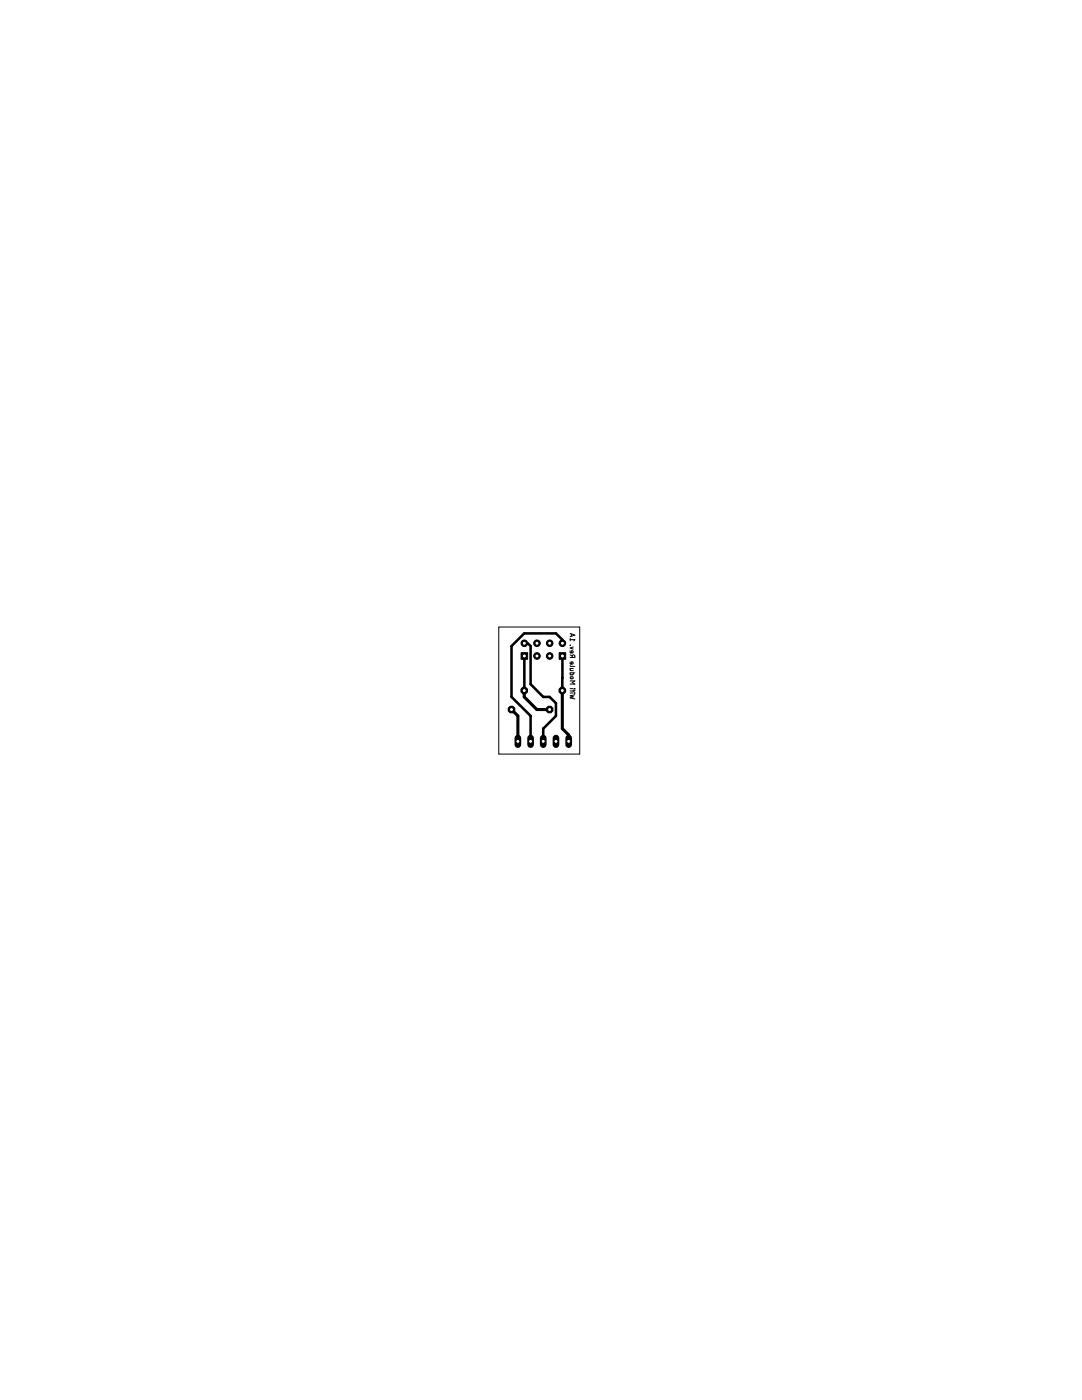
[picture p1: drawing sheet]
<svg xmlns="http://www.w3.org/2000/svg" width="216mm" height="279mm" viewBox="0 0 216 279" stroke-linecap="round" stroke-linejoin="round" font-family="sans-serif">
<g fill="none" stroke="#000" stroke-width=".2">
<path d="M113.8 132.8l.1 .2h.8M113.8 132.1v.3l.1 .1h.4l.1-.3-.3-.1v.4M113.8 131.2h.9v-.4l-.2-.1h-.2l-.1 .5M113.8 129.9v.3l.1 .1h.4l.1-.3-.3-.1v.4M113.8 138.3h.6M113.8 137.4h.6M113.8 135.9h.9l-.5 .3 .5 .3h-.9M113.8 127.4v.5M113.8 128.8h.1M113.8 130.7l.4 .2M113.8 127.7h.9l-.2 .2M113.8 126.4l.9 .3-.9 .4"/>
<path d="M113.9 135.1h.4l.1 .3h-.5zM114 126.5v.5M114.4 134.3l-.1 .4-.5-.1v-.3h.9M114.4 133.4h-.6v.4h.6M114.4 137.7v.3M114.4 129.1l-.6 .2 .6 .2M114.6 138.3h.1M114.6 137.4v.1M114.6 137.4h.1M114.7 137.7l-.2 .2h-.7M114.7 138.7l-.9 .2 .6 .2-.6 .2 .9 .2M114.7 137.4v.1"/>
</g>
<path d="M104.6 137.8v1.3l2.5 2.5h2.6M112.2 137.8v7.6l1.3 1.3v1.3M102.1 141.6l1.2 1.3v5.1" fill="none" stroke="#000" stroke-width=".61"/>
<path d="M104.6 130.9v6.9M105.3 128.4l.6 .5v7.6l2.5 2.6h1.3l1.2 1.2v2.6l-2.5 2.5v2.6M112.2 128.4v-.7l-1.3-1.3h-6.3l-2.5 2.5v10.2l3.8 3.8v5.1M112.2 130.9v6.9" fill="none" stroke="#000" stroke-width=".51"/>
<path d="M113.5 147.3v1.3" fill="none" stroke="#000" stroke-width="1.3"/>
<circle cx="113.5" cy="148" r=".4" fill="#fff" stroke="#000" stroke-width=".2"/>
<path d="M110.9 147.3v1.3" fill="none" stroke="#000" stroke-width="1.3"/>
<circle cx="110.9" cy="148" r=".4" fill="#fff" stroke="#000" stroke-width=".2"/>
<path d="M108.4 147.3v1.3" fill="none" stroke="#000" stroke-width="1.3"/>
<circle cx="108.4" cy="148" r=".4" fill="#fff" stroke="#000" stroke-width=".2"/>
<path d="M105.9 147.3v1.3" fill="none" stroke="#000" stroke-width="1.3"/>
<circle cx="105.9" cy="148" r=".4" fill="#fff" stroke="#000" stroke-width=".2"/>
<path d="M103.3 147.3v1.3" fill="none" stroke="#000" stroke-width="1.3"/>
<circle cx="103.3" cy="148" r=".4" fill="#fff" stroke="#000" stroke-width=".2"/>
<path d="M111.6 130.3h1.3v1.3h-1.3z" fill="#000" stroke="#000" stroke-width=".2"/>
<circle cx="112.2" cy="130.9" r=".4" fill="#fff" stroke="#000" stroke-width=".2"/>
<path d="M104 130.3h1.3v1.3h-1.3z" fill="#000" stroke="#000" stroke-width=".2"/>
<circle cx="104.6" cy="130.9" r=".4" fill="#fff" stroke="#000" stroke-width=".2"/>
<circle cx="109.7" cy="130.9" r=".66" fill="#000" stroke="#000" stroke-width=".2"/>
<circle cx="109.7" cy="130.9" r=".4" fill="#fff" stroke="#000" stroke-width=".2"/>
<circle cx="107.1" cy="130.9" r=".66" fill="#000" stroke="#000" stroke-width=".2"/>
<circle cx="107.1" cy="130.9" r=".4" fill="#fff" stroke="#000" stroke-width=".2"/>
<circle cx="107.1" cy="128.4" r=".66" fill="#000" stroke="#000" stroke-width=".2"/>
<circle cx="107.1" cy="128.4" r=".4" fill="#fff" stroke="#000" stroke-width=".2"/>
<circle cx="109.7" cy="128.4" r=".66" fill="#000" stroke="#000" stroke-width=".2"/>
<circle cx="109.7" cy="128.4" r=".4" fill="#fff" stroke="#000" stroke-width=".2"/>
<circle cx="112.2" cy="128.4" r=".66" fill="#000" stroke="#000" stroke-width=".2"/>
<circle cx="112.2" cy="128.4" r=".4" fill="#fff" stroke="#000" stroke-width=".2"/>
<circle cx="104.6" cy="128.4" r=".66" fill="#000" stroke="#000" stroke-width=".2"/>
<circle cx="104.6" cy="128.4" r=".4" fill="#fff" stroke="#000" stroke-width=".2"/>
<circle cx="112.2" cy="137.8" r=".71" fill="#000" stroke="#000" stroke-width=".2"/>
<circle cx="112.2" cy="137.8" r=".4" fill="#fff" stroke="#000" stroke-width=".2"/>
<circle cx="104.6" cy="137.8" r=".71" fill="#000" stroke="#000" stroke-width=".2"/>
<circle cx="104.6" cy="137.8" r=".4" fill="#fff" stroke="#000" stroke-width=".2"/>
<circle cx="102.1" cy="141.6" r=".71" fill="#000" stroke="#000" stroke-width=".2"/>
<circle cx="102.1" cy="141.6" r=".4" fill="#fff" stroke="#000" stroke-width=".2"/>
<circle cx="109.7" cy="141.6" r=".71" fill="#000" stroke="#000" stroke-width=".2"/>
<circle cx="109.7" cy="141.6" r=".4" fill="#fff" stroke="#000" stroke-width=".2"/>
<path d="M99.5 125.1h16.2v25.4h-16.2z" fill="none" stroke="#000" stroke-width=".2"/>
</svg>
